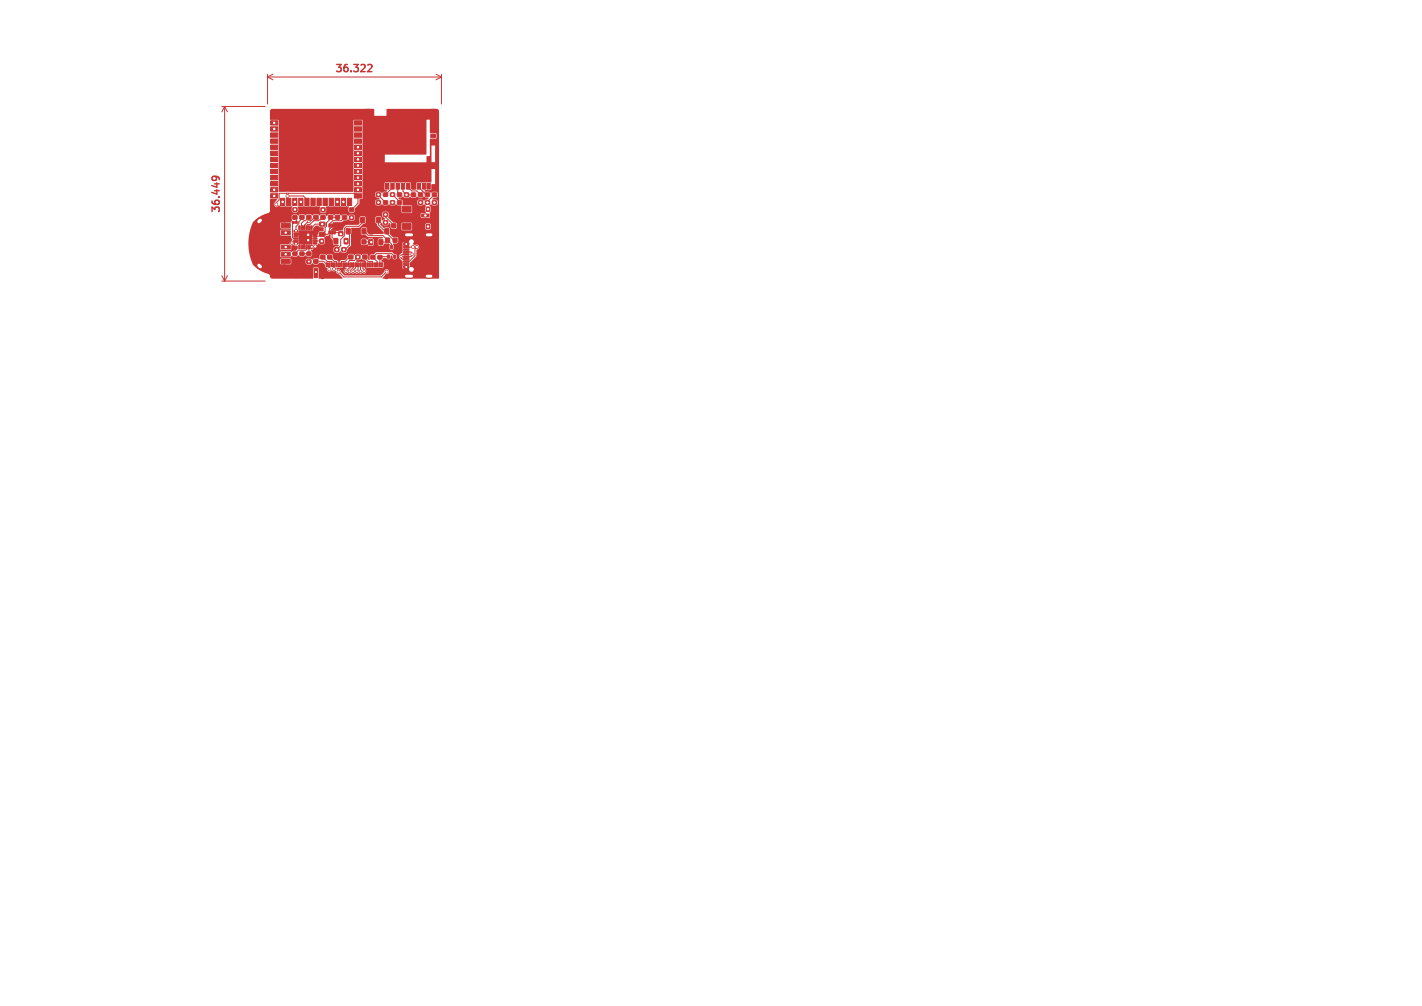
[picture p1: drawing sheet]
<svg xmlns="http://www.w3.org/2000/svg" width="297mm" height="210mm" viewBox="0 0 297 210" stroke-linecap="round" stroke-linejoin="round" font-family="sans-serif">
<defs><g id="words">
<g font-size="2.1" fill="#c83434">
<text x="69.8" y="15.5">36.322</text>
<text x="46.3" y="44.7" transform="rotate(-90 46.3 44.7)">36.449</text>
</g>
</g></defs>
<path d="M76.8 13.6l.6-.1 .3 .4-.9 1.1h.9M44.9 36.8l.3 .3v.3l-.3 .3M45.8 37.5l-.1-.4a1.01 1.01 0 0 0-1.4 0v.3l.3 .3" fill="none" stroke="#c83434" stroke-width=".3"/>
<g fill="none" stroke="#c83434" stroke-width=".21">
<path d="M55.9 15.5v6.2M55.9 16.1h36.3M55.9 16.1l1.1 .6M57 15.5l-1.1 .6M91.1 15.5l1.1 .6M92.2 15.5v6.2M92.2 16.1l-1.1 .6M46.3 22.2h9.1M46.9 22.2v36.5M46.9 22.2l.6 1.2M46.9 22.2l-.6 1.2M82 38.9v.3l-1.5 1.4"/>
<path d="M83.1 38.9v1.4l.3 .3M84.2 38.9v1l.7 .8h1.5M85.3 38.9v.2l.7 .8h1.1l.7 .7M87.5 38.9v.2l1.5 1.5h.3M88.3 39.9h.1M46.3 57.5l.6 1.2M46.3 58.7h9.1M47.5 57.5l-.6 1.2M57.7 42.7v-.4l.6-.6v-1.3h15.9l.6 .5v1.5l-1.4 1.4M60 40.9h3.4l.7 .8v.4M61.3 46.4l-.2 .2v3l.2 .2h.5M61.6 45.4l.3 .3v.7"/>
<path d="M61.8 48.8h1.7l.3 .3M61.8 50.8v.1M61.8 50.3h-.5l-.4 .5M63.1 52.9v.2M63.1 45.3v.4l-.7 .6v.4l-.6 .6v1M63.7 46.9h.1M64 47.6h.1M64 51.5v.5l-.2 .2h-1.5l-.7 .8M64.4 52.9l.1 .1M64.5 53h-1.4M64.5 45.3l-.7 .8h-.3a1.31 1.31 0 0 0-.5 1.5M64.5 51.6v1.4"/>
<path d="M64.5 51.5v.1M65.5 46.1l-.8 .8h-.4l-.2 .1-.1 .6M65.5 46.1h.1M65.8 48.3v.5h-1.7l-.6 .6v2.1M66 54.6h1.6l.7 .7M66 45.3h-.3l-.7 .8h-.3l-.6 .4-.5 .5-.1 .6M67.2 50.3h-1.4v.5M67.3 46.8h-1.5l-.8 .8h-.5M67.4 53.7l.9 .9h.9l.1 .7M67.5 45.3l-.6 .6-.4 .2h-1M67.8 48.5h.1M68.8 55.3v.9"/>
<path d="M68.9 53.7l.9 .9 .5 .1v.6M69.4 47.1v.2l-.6 .5v.7l-.4 .4h-1.1M69.4 48.5v1l.8 .8M69.8 55.3v.8M69.8 48.5h1l.4 .4M69.8 47.1h1.2l.2 .1M70.5 45.3h-1.5v.4l-.8 .8v.7l-.3 .3v.8l-1 1h-1.1v.5M70.5 45.3h.1M71.2 48.5h.1M71.2 48.5v.1M71.8 53.6v.1M72 45.4l-.7 .7h-1.8l-.7 .6v.4"/>
<path d="M72.7 48.3l.3 .2v2.7l-.9 .9h-.3M73.3 53.7h-.3l-.9 .9h-.7l-.1 .7M73.3 55.3v.4l-1.1 .9M73.8 55.9h.1M73.8 55.9l-.8 .7M73.8 55.3v.6M74.2 55.3l.1 .6-.5 .5v.2M74.5 50.5v1.3l.2 .3M74.7 53.6l-.7 .8h-.9l-.3 .3v.6h-.5M74.7 55.3l.1 1.1-.3 .2M75.3 55.3v1.3M75.3 55.3h.1"/>
<path d="M75.7 45.9v.5l-.8 .8h-2.5l-.5 .5v1.5l-.7 .8v1.3l-.9 .8M75.8 55.3v.7l.3 .3v.3M76 50.5h1.6M76 48.3l.9 .8h3.1l1.8 1.9v.6M76.2 53.6v.3l.7 .7h.9v.7M79 45.9v1l1.4 1.4h.4v.4l1.4 1.4h.3M79 40.6v.2l1.5 1.5M80.5 44.8v.5l1.7 1.8M80.7 56.7l-1.1 1.1h-7.8l-1.1-1.1M81 50.1l-.4 .4h-1.1M81.1 53.6h-1.6l-.2 .1v1.6M82 40.6l1.4 1.5v.2"/>
<path d="M82.4 53.6l-.6-.7h-3.2l-.7 .8 .9 .9v.7M84.9 52.6h.9l.3 .2v.5l-.3 .3h-.9M84.9 53.1h-.9l-.2 .2v.5l.2 .3h.9M86.3 51.5l-1.4 .1M86.8 51.8h.1M87 51.6l-.3 .4v1.4l-1.2 1.2h-.6M88.6 40.2h.1M90.7 40.6l-1.4 1.5v.2"/>
</g>
<g fill="#c83434" stroke="#c83434" stroke-width=".21">
<path d="M56.5 23.9h1.5v.9h-1.5z"/>
<path d="M56.5 25.2h1.5v.9h-1.5z"/>
<path d="M56.5 26.5h1.5v.9h-1.5z"/>
<path d="M56.5 27.7h1.5v.9h-1.5z"/>
<path d="M56.5 29h1.5v.9h-1.5z"/>
<path d="M56.5 30.3h1.5v.9h-1.5z"/>
<path d="M56.5 31.6h1.5v.9h-1.5z"/>
<path d="M56.5 32.8h1.5v.9h-1.5z"/>
<path d="M56.5 34.1h1.5v.9h-1.5z"/>
<path d="M56.5 35.4h1.5v.9h-1.5z"/>
<path d="M56.5 36.6h1.5v.9h-1.5z"/>
<path d="M56.5 37.9h1.5v.9h-1.5z"/>
<path d="M56.5 39.2h1.5v.9h-1.5z"/>
<path d="M56.5 40.4h1.5v.9h-1.5z"/>
<path d="M58.6 41.4h.9v1.5h-.9z"/>
<path d="M59.9 41.4h.9v1.5h-.9z"/>
<path d="M61.1 41.4h.9v1.5h-.9z"/>
<path d="M62.4 41.4h.9v1.5h-.9z"/>
<path d="M63.7 41.4h.9v1.5h-.9z"/>
<path d="M64.9 41.4h.9v1.5h-.9z"/>
<path d="M66.2 41.4h.9v1.5h-.9z"/>
<path d="M67.5 41.4h.9v1.5h-.9z"/>
<path d="M68.7 41.4h.9v1.5h-.9z"/>
<path d="M70 41.4h.9v1.5h-.9z"/>
<path d="M71.3 41.4h.9v1.5h-.9z"/>
<path d="M72.6 41.4h.9v1.5h-.9z"/>
<path d="M74 40.4h1.5v.9h-1.5z"/>
<path d="M74 39.2h1.5v.9h-1.5z"/>
<path d="M74 37.9h1.5v.9h-1.5z"/>
<path d="M74 36.6h1.5v.9h-1.5z"/>
<path d="M74 35.4h1.5v.9h-1.5z"/>
<path d="M74 34.1h1.5v.9h-1.5z"/>
<path d="M74 32.8h1.5v.9h-1.5z"/>
<path d="M74 31.6h1.5v.9h-1.5z"/>
<path d="M74 30.3h1.5v.9h-1.5z"/>
<path d="M74 29h1.5v.9h-1.5z"/>
<path d="M74 27.7h1.5v.9h-1.5z"/>
<path d="M74 26.5h1.5v.9h-1.5z"/>
<path d="M74 25.2h1.5v.9h-1.5z"/>
<path d="M74 23.9h1.5v.9h-1.5z"/>
<path d="M62.6 30.2h3.9v3.9h-3.9z"/>
<path d="M68.4 49.9h.7v.9h-.7z"/>
<path d="M66.8 49.9h.8v.9h-.8z"/>
<path d="M67 53.3h.8v.7h-.8z"/>
<path d="M67 51.7h.8v.8h-.8z"/>
<path d="M84.5 40.3h.8v.8h-.8z"/>
<path d="M84.5 41.8h.8v.8h-.8z"/>
<path d="M77.5 53.4h.8v.6h-.8z"/>
<path d="M77.5 51.7h.8v.7h-.8z"/>
<path d="M80.9 53.3h.5l-.1 .6h-.4z"/>
<path d="M82.2 53.3h.5l-.1 .6h-.4z"/>
<path d="M81.6 51.3h.4l-.1 .6h-.3z"/>
<path d="M90.3 41.9h.9v.7h-.9z"/>
<path d="M90.3 40.3h.9v.7h-.9z"/>
<path d="M79.2 50l.6-.1 .2 .2v.8l-.1 .2-.8-.1z"/>
<path d="M77.1 50l.5-.1 .2 .2 .1 .8-.2 .2-.7-.1z"/>
<path d="M80.1 44.5h.8v.6h-.8z"/>
<path d="M80.1 46.1h.8v.7h-.8z"/>
<path d="M78.7 45.4h.7v1.1h-.7z"/>
<path d="M75.4 45.4h.7v1.1h-.7z"/>
<path d="M70.1 43.4h.8v.8h-.8z"/>
<path d="M70.1 45h.8v.7h-.8z"/>
<path d="M83 41.9h.9v.7h-.9z"/>
<path d="M83 40.3h.9v.7h-.9z"/>
<path d="M71.9 49.8l.6-.1 .2 .2v.8l-.1 .2-.7-.1z"/>
<path d="M69.8 49.8l.6-.1 .2 .2v.8l-.1 .2-.8-.1z"/>
<path d="M82.1 49.7h.8v.8h-.8z"/>
<path d="M80.6 49.7h.7v.8h-.7z"/>
<path d="M78.6 41.9h.9v.7h-.9z"/>
<path d="M78.6 40.3h.9v.7h-.9z"/>
<path d="M69.9 51.7h.8v.8h-.8z"/>
<path d="M69.9 53.3h.8v.7h-.8z"/>
<path d="M69.7 46.8h.3v.6h-.3z"/>
<path d="M69.2 46.8h.3v.6h-.3z"/>
<path d="M68.7 46.8h.3v.6h-.3z"/>
<path d="M68.7 48.2h.3v.6h-.3z"/>
<path d="M69.2 48.2h.3v.6h-.3z"/>
<path d="M69.7 48.2h.3v.6h-.3z"/>
<path d="M71.4 51.7h.8v.8h-.8z"/>
<path d="M71.4 53.3h.8v.7h-.8z"/>
<path d="M75.8 53.3h.8v.7h-.8z"/>
<path d="M75.8 51.7h.8v.8h-.8z"/>
<path d="M68.5 53.3h.8v.7h-.8z"/>
<path d="M68.5 51.7h.8v.8h-.8z"/>
<path d="M88.1 44.7h1.5v.6h-1.5z"/>
<path d="M88.1 45.7h1.5v.6h-1.5z"/>
<path d="M84.1 43.1h1.8v1.2h-1.8z"/>
<path d="M84.1 46.7h1.8v1.2h-1.8z"/>
<path d="M61.2 52.6h.8v.7h-.8z"/>
<path d="M61.2 54.3h.8v.7h-.8z"/>
<path d="M73 45.1h.9v.7h-.9z"/>
<path d="M73 43.4h.9v.7h-.9z"/>
<path d="M64.1 43.4h.8v.8h-.8z"/>
<path d="M64.1 45h.8v.7h-.8z"/>
<path d="M74.3 53.3h.9v.7h-.9z"/>
<path d="M74.3 51.7h.9v.8h-.9z"/>
<path d="M61.2 43.4h.8v.7h-.8z"/>
<path d="M61.2 45.1h.8v.6h-.8z"/>
<path d="M80.5 38.3h.7v1.2h-.7z"/>
<path d="M81.6 38.3h.7v1.2h-.7z"/>
<path d="M82.7 38.3h.7v1.2h-.7z"/>
<path d="M83.8 38.3h.7v1.2h-.7z"/>
<path d="M84.9 38.3h.7v1.2h-.7z"/>
<path d="M86 38.3h.7v1.2h-.7z"/>
<path d="M87.1 38.3h.7v1.2h-.7z"/>
<path d="M88.2 38.3h.7v1.2h-.7z"/>
<path d="M89.2 38.3h.7v1.2h-.7z"/>
<path d="M90 28h1v.8h-1z"/>
<path d="M90 34h1v1.2h-1z"/>
<path d="M90 22.8h1v2.8h-1z"/>
<path d="M78.8 38.3h1v1.2h-1z"/>
<path d="M76.3 22.8h1.3v1.9h-1.3z"/>
<path d="M64.1 52.6h.8v.7h-.8z"/>
<path d="M64.1 54.3h.8v.7h-.8z"/>
<path d="M90.7 43.3h.7v.8h-.7z"/>
<path d="M89.1 43.3h.6v.8h-.6z"/>
<path d="M61.4 56h.6l.2 .1v1.7l-.1 .1-.7-.1z"/>
<path d="M65.6 56h.6l.2 .1v1.7l-.1 .1-.7-.1z"/>
<path d="M80.1 41.9h.8v.7h-.8z"/>
<path d="M80.1 40.3h.8v.7h-.8z"/>
<path d="M68.6 43.4h.8v.8h-.8z"/>
<path d="M68.6 45h.8v.7h-.8z"/>
<path d="M70.8 46.8h.8v.8h-.8z"/>
<path d="M70.8 48.4h.8v.8h-.8z"/>
<path d="M88.9 41.9h.8v.7h-.8z"/>
<path d="M88.9 40.3h.8v.7h-.8z"/>
<path d="M58.7 54.2h1.9v.8h-1.9z"/>
<path d="M58.7 52.7h1.9v.8h-1.9z"/>
<path d="M58.7 51.2h1.9v.8h-1.9z"/>
<path d="M58.7 48.2h1.9v.8h-1.9z"/>
<path d="M58.7 46.7h1.9v.8h-1.9z"/>
<path d="M58.7 49.7h1.9v.8h-1.9z"/>
<path d="M57 56.4h2.1v1.1h-2.1z"/>
<path d="M57 44.1h2.1v1.1h-2.1z"/>
<path d="M58.9 55.3h.7v.7h-.7z"/>
<path d="M58.9 45.6h.7v.7h-.7z"/>
<path d="M66.8 48.5h1l.1 .7-.2 .2-.9-.1-.1-.2z"/>
<path d="M66.8 46.4h1l.1 .7-.2 .1h-.9l-.1-.2z"/>
<path d="M62.7 43.4h.8v.8h-.8z"/>
<path d="M62.7 45h.8v.7h-.8z"/>
<path d="M81.8 48.3h.9v.8h-.9z"/>
<path d="M81.8 46.7h.9v.8h-.9z"/>
<path d="M78.9 53.4h.9v.6h-.9z"/>
<path d="M78.9 51.7h.9v.7h-.9z"/>
<path d="M75.6 50.1h.8v.8h-.8z"/>
<path d="M74.1 50.1h.7v.8h-.7z"/>
<path d="M77.1 47.7h.8v1.1h-.8z"/>
<path d="M80.4 47.7h.8v1.1h-.8z"/>
<path d="M65.6 43.4h.8v.8h-.8z"/>
<path d="M65.6 45h.8v.7h-.8z"/>
<path d="M71.5 45.1h.9v.6h-.9z"/>
<path d="M71.5 43.4h.9v.7h-.9z"/>
<path d="M84.3 54.5l1.1-.1v.3h-1z"/>
<path d="M84.3 53.5l1.1-.1v.3h-1z"/>
<path d="M84.3 53l1.1-.1v.3h-1z"/>
<path d="M84.3 52l1.1-.1v.3h-1z"/>
<path d="M84.3 49.9h1l.1 .4-1.1 .1z"/>
<path d="M84.3 50.7h1l.1 .4-1 .1z"/>
<path d="M84.3 51.5l1.1-.1v.3h-1z"/>
<path d="M84.3 52.5l1.1-.1v.3h-1z"/>
<path d="M84.3 54l1.1-.1v.3h-1z"/>
<path d="M84.3 55l1.1-.1v.3h-1z"/>
<path d="M84.3 55.5h1l.1 .4-1 .1z"/>
<path d="M84.3 56.3h1l.1 .4-1.1 .1z"/>
<path d="M86 40.3h.8v.8h-.8z"/>
<path d="M86 41.8h.8v.8h-.8z"/>
<path d="M67.1 43.4h.8v.8h-.8z"/>
<path d="M67.1 45h.8v.7h-.8z"/>
<path d="M90.7 46.9h.7v.8h-.7z"/>
<path d="M89.1 46.9h.6v.8h-.6z"/>
<path d="M72.3 47.7h.8v1.1h-.8z"/>
<path d="M75.6 47.7h.8v1.1h-.8z"/>
<path d="M61.4 48.2h.7l.1 .1-.8 .1z"/>
<path d="M61.4 48.7h.7l.1 .1-.8 .1z"/>
<path d="M61.4 49.2h.7l.1 .1-.8 .1z"/>
<path d="M61.4 49.7h.7l.1 .1-.8 .1z"/>
<path d="M61.4 50.2h.7l.1 .1-.8 .1z"/>
<path d="M61.4 50.7h.7l.1 .1-.8 .1z"/>
<path d="M62.4 51.1l.3 .1v.8h-.3z"/>
<path d="M62.9 51.1l.3 .1v.8h-.3z"/>
<path d="M63.4 51.1l.3 .1v.8h-.3z"/>
<path d="M63.9 51.1l.3 .1v.8h-.3z"/>
<path d="M64.4 51.1l.3 .1v.8h-.3z"/>
<path d="M64.9 51.1l.3 .1v.8h-.3z"/>
<path d="M65.4 50.7h.8v.2h-.8z"/>
<path d="M65.4 50.2h.8v.2h-.8z"/>
<path d="M65.4 49.7h.8v.2h-.8z"/>
<path d="M65.4 49.2h.8v.2h-.8z"/>
<path d="M65.4 48.7h.8v.2h-.8z"/>
<path d="M65.4 48.2h.8v.2h-.8z"/>
<path d="M64.9 47.1l.3 .1-.1 .8-.2-.1z"/>
<path d="M64.4 47.1l.3 .1-.1 .8-.2-.1z"/>
<path d="M63.9 47.1l.3 .1-.1 .8-.2-.1z"/>
<path d="M63.4 47.1l.3 .1-.1 .8-.2-.1z"/>
<path d="M62.9 47.1l.3 .1-.1 .8-.2-.1z"/>
<path d="M62.4 47.1l.3 .1-.1 .8-.2-.1z"/>
<path d="M62.4 48.2h2.7v2.7h-2.7z"/>
<path d="M72.9 53.3h.8v.7h-.8z"/>
<path d="M72.9 51.7h.8v.8h-.8z"/>
<path d="M65.6 54.2h.8v.7h-.8z"/>
<path d="M65.6 52.6h.8v.8h-.8z"/>
<path d="M61.1 46.3h.4v.3h-.4z"/>
<path d="M61.7 46.3h.4v.3h-.4z"/>
<path d="M62.6 52.6h.9v.7h-.9z"/>
<path d="M62.6 54.3h.9v.7h-.9z"/>
<path d="M79.6 54.9h.3v.8h-.3z"/>
<path d="M79.1 54.9h.3v.8h-.3z"/>
<path d="M78.6 54.9h.3v.8h-.3z"/>
<path d="M78.1 54.9h.3v.8h-.3z"/>
<path d="M77.6 54.9h.3v.8h-.3z"/>
<path d="M77.1 54.9h.3v.8h-.3z"/>
<path d="M76.6 54.9h.3v.8h-.3z"/>
<path d="M76.1 54.9h.3v.8h-.3z"/>
<path d="M75.6 54.9h.3v.8h-.3z"/>
<path d="M75.1 54.9h.3v.8h-.3z"/>
<path d="M74.6 54.9h.3v.8h-.3z"/>
<path d="M74.1 54.9h.3v.8h-.3z"/>
<path d="M73.6 54.9h.3v.8h-.3z"/>
<path d="M73.1 54.9h.3v.8h-.3z"/>
<path d="M72.6 54.9h.3v.8h-.3z"/>
<path d="M72.1 54.9h.3v.8h-.3z"/>
<path d="M71.6 54.9h.3v.8h-.3z"/>
<path d="M71.1 54.9h.3v.8h-.3z"/>
<path d="M70.6 54.9h.3v.8h-.3z"/>
<path d="M70.1 54.9h.3v.8h-.3z"/>
<path d="M69.6 54.9h.3v.8h-.3z"/>
<path d="M69.1 54.9h.3v.8h-.3z"/>
<path d="M68.6 54.9h.3v.8h-.3z"/>
<path d="M68.1 54.9h.3v.8h-.3z"/>
<path d="M67.1 57.4h.4v.8h-.4z"/>
<path d="M80.5 57.4h.4v.8h-.4z"/>
<path d="M87.4 41.9h.8v.7h-.8z"/>
<path d="M87.4 40.3h.8v.7h-.8z"/>
<path d="M81.6 41.9h.8v.7h-.8z"/>
<path d="M81.6 40.3h.8v.7h-.8z"/>
<circle cx="57.3" cy="25.7" r=".3"/>
<circle cx="79" cy="42.3" r=".3"/>
<circle cx="77.6" cy="50.5" r=".3"/>
<circle cx="82" cy="42.3" r=".3"/>
<circle cx="80.5" cy="46.4" r=".3"/>
<circle cx="84.9" cy="40.7" r=".3"/>
<circle cx="71.2" cy="48.9" r=".3"/>
<circle cx="90.7" cy="42.3" r=".3"/>
<circle cx="73.4" cy="45.4" r=".3"/>
<circle cx="74.7" cy="53.6" r=".3"/>
<circle cx="72.3" cy="50.3" r=".3"/>
<circle cx="61.6" cy="43.7" r=".3"/>
<circle cx="86.3" cy="51.5" r=".3"/>
<circle cx="89.4" cy="43.7" r=".3"/>
<circle cx="89.4" cy="47.3" r=".3"/>
<circle cx="87" cy="51.6" r=".3"/>
<circle cx="65.9" cy="51.4" r=".3"/>
<circle cx="64.4" cy="50.1" r=".3"/>
<circle cx="64.4" cy="49" r=".3"/>
<circle cx="71.8" cy="52.1" r=".3"/>
<circle cx="69.8" cy="56.1" r=".3"/>
<circle cx="70.3" cy="52.1" r=".3"/>
<circle cx="68.8" cy="56.2" r=".3"/>
<circle cx="74.5" cy="56.6" r=".25"/>
<circle cx="74.8" cy="38.4" r=".3"/>
<circle cx="74.8" cy="35.8" r=".3"/>
<circle cx="76.1" cy="56.6" r=".25"/>
<circle cx="75.3" cy="56.6" r=".25"/>
<circle cx="74.8" cy="37.1" r=".3"/>
<circle cx="71.7" cy="42.1" r=".3"/>
<circle cx="73" cy="56.6" r=".25"/>
<circle cx="70.5" cy="42.1" r=".3"/>
<circle cx="72.2" cy="56.6" r=".25"/>
<circle cx="84.9" cy="55.7" r=".25"/>
<circle cx="61.8" cy="48.2" r=".25"/>
<circle cx="84.9" cy="50.9" r=".25"/>
<circle cx="57.3" cy="39.6" r=".3"/>
<circle cx="83.8" cy="53.5" r=".25"/>
<circle cx="57.3" cy="40.9" r=".3"/>
<circle cx="86.1" cy="53.1" r=".25"/>
<circle cx="64.5" cy="46.2" r=".25"/>
<circle cx="64.5" cy="54.6" r=".25"/>
<circle cx="67.5" cy="43.8" r=".3"/>
<circle cx="67.3" cy="46.8" r=".3"/>
<circle cx="65.1" cy="51.5" r=".25"/>
<circle cx="66" cy="56.8" r=".25"/>
<circle cx="61.6" cy="42.1" r=".3"/>
<circle cx="60.9" cy="50.8" r=".25"/>
<circle cx="61.8" cy="50.9" r=".25"/>
<circle cx="62.8" cy="42.1" r=".3"/>
<circle cx="74.8" cy="39.6" r=".3"/>
<circle cx="73.8" cy="56.6" r=".25"/>
<circle cx="74.8" cy="34.5" r=".3"/>
<circle cx="79" cy="40.6" r=".3"/>
<circle cx="59.7" cy="51.6" r=".3"/>
<circle cx="57.7" cy="42.7" r=".3"/>
<circle cx="59.7" cy="53.1" r=".3"/>
<circle cx="60" cy="40.9" r=".3"/>
<circle cx="59.7" cy="48.6" r=".3"/>
<circle cx="59" cy="42.1" r=".3"/>
<circle cx="74.8" cy="32" r=".3"/>
<circle cx="87.8" cy="42.3" r=".3"/>
<circle cx="74.8" cy="33.3" r=".3"/>
<circle cx="82" cy="40.6" r=".3"/>
<circle cx="74.8" cy="30.7" r=".3"/>
<circle cx="89.3" cy="42.3" r=".3"/>
<circle cx="57.3" cy="26.9" r=".3"/>
<circle cx="80.5" cy="44.8" r=".3"/>
<circle cx="70.7" cy="56.7" r=".3"/>
<circle cx="80.7" cy="56.7" r=".3"/>
<circle cx="67.2" cy="50.3" r=".3"/>
<circle cx="88.8" cy="45" r=".3"/>
</g>
<path d="M54.1 55.4l.3 .3M54.4 46l-.3 .3" fill="none" stroke="#c83434" stroke-width="1.3"/>
<path d="M84.9 57.7h1.1M84.9 49h1.1M89.2 57.7h.8M89.2 49h.8" fill="none" stroke="#c83434" stroke-width="1"/>
<g fill="#c83434">
<path d="M61.4 48.7l.8-.1 .3-.3 .3-.2 2.4 .1 .2-.2v-.4l.6-.5h.4l.4 .3 .8 .2v.6l-.9 .2-.3 .6-1.2 .1-.1 1.7-1.3 .2-.2 .9h-.2l-.1-.9-.8-.2-.1-1.7-.9-.2z"/>
<path d="M56.6 22.8l.3-.1h21.2l.1 .1v1.4h2.5v-1.4l.1-.1h10.3a.51 .51 0 0 1 .6 .5v34.9l-11.8 .1v-.2l.8-.8a.51 .51 0 0 0 .5-.5 .51 .51 0 0 0-.6-.5 .51 .51 0 0 0-.4 .6l-.7 .7h-7.5l-.8-.7a.7 .7 0 0 0-.9-.5v-.4l1.3-.1 .2-.9 .1 .1 .1 .7 .3 .2 .1 .2a.53 .53 0 0 0-.5 .4 .53 .53 0 0 0 .3 .6l.4-.1 .3 .1 .4-.1 .4 .1 .4-.1 .4 .1 1.2-.1a.52 .52 0 0 0 .7-.2 .52 .52 0 0 0-.1-.7l-.2-.2v-1.2h-1.6l-.1-.2 .1-.2h.6l.4-.3 .3 .3h.4l.3 .3-.1 1.1 .2 .2h3.4l.1-.2v-.9l-.4-.2v-.3l.4-.4h.5l.3 .2h.5l.3-.8 .3 .3 .1 .4 .2 .1 .5-.1 .1-.5h.4l.2 .5 .6 .5v1.6l.3 .1 1 .1a.52 .52 0 0 0 .6 .4 .52 .52 0 0 0 .4-.7 .52 .52 0 0 0-.7-.3l-.1-.8 1.3-1.4 .1-1.4a.54 .54 0 0 0 .5-.8 .54 .54 0 0 0-.9-.1l-.4-.3a.52 .52 0 0 0-.1-.9 .52 .52 0 0 0-.7 .4h-1l-.3 .2v2.1l-.8 .8h-.4l-.2-.4-.4-.1-.5-.4h-3.2l-.6 .5-.7 .2v.9l-.2 .1-.2-.2v-.8l-.3-.3h-.8l-.3 .3-.5-.3h-.6l-.4 .3-.3-.3h-.7a.53 .53 0 0 0-.4 .7l-.7 .6h-.7l-.2 .3-.3 .1-.3-.4h-.5l-.3-.4-.1-.6-.2-.3h-.8l-.4 .3-.3-.3h-.7l-.3 .3-.1 .8-1-.2-.5 .3-.3-.2h-.7l-.3 .3v.6l.2 .3h.8l.4-.3 .3 .3h.6l.5-.3h.7l.5 .4 .1 .5 .3 .1a.6 .6 0 0 0 .2 .7 .6 .6 0 0 0 .8-.2l.4 .2h.5l.1 .4 .5 .3 .7 .7v.1l-4.9 .1v-2.1l-.4-.3h-.5l-.3 .2 .1 2.1-.2 .1h-8.4l-.4-.2-.2-.6-.3-.2a6.4 6.4 0 0 1-3.2-2l-.4-1h6.1l.1 1h2l.2-.2v-.8l-.2-.2h-1.9l-.2 .2-6.1-.1a10.8 10.8 0 0 1 .3-7.4h5.8l.1 1h2.2l-.1 .3h-2l-.2 .1 .1 1 2.1 .1 .1 .5 .3 .3-.5 .5-.2 .5h-1.8l-.1 1.1 .2 .1h2l.1-.9 .5-.2 .5 .2h.3l.1 .7-.4 .4h-.6l-.3 .2-.3-.1h-2l-.1 .2 .1 1h2l.3-.3 1 .2 .4-.3 .5 .3 .7-.1 .3-.2 .3 .2h.8l.3-.2v-.6l-.3-.4 .5-.3 .2-.4-.1-.4 .8-.1 .3-.3 .3 .2 .8-.1 .1-.2v-.7a.25 .25 0 0 1-.2-.3 .25 .25 0 0 1 .3-.2l.2-.3h.5l.4-.3 .1 .7 .4 .6 .1 .8 .3 .1 .9 .1-.3 .3h-.5l-.3 .1v.9l.3 .2h.7l.4-.2 .3 .2h.9l.2-.6 .8-.8v-1.1h2.1v.7l.3 .3h.7l.3-.2 .4 .3h.8l.2-.3v-.9l-.3-.3h-.7l-.4 .3-.3-.3h-.6l-.4 .4h-2.1l.1-2.3h2v.9l.3 .2 .7 .1 .5 .3 3 .1v.2l-.7 .1-.3 .2 .1 1.2 .2 .1h.6l.3-.1 .2-.3 .9-.1 .2 .3v.9l.7 .1 .1-.2-.1-1 1-.3v-1l-.3-.1h-.8l-.5-.6-.1-1-.1-.4h-.8l-.4 .1-.7-.8a.28 .28 0 0 1 .3-.3 .28 .28 0 0 1 .2 .4l.3 .1h.7l.4-.4 .3 .2v.8l.3 .2h.6l.4-.3-.1-.8h1.1v1.2l.1 .2h1.9l.2-1.1h2.7v.7l.4 .3 .5-.1 .3-.3v-.7l-.4-.3h-.5l-.3 .4h-2.7v-.4l-.2-.1h-1.9l-.1 .2h-1.1l-.7-.2-1-1.1 .1-.4-.1-.6-.2-.2h-.7l-.3 .3-.1 .5 .6 .6v.2l-.7 .2v-.6l-.4-.3h-.6l-.3 .4v.9l.3 .4 .1 .3 1.3 1.3v.4h-3.1l-.3-.3-.1-.9-.3-.1h-.6l-.3 .4h-2v-.4h1.6l.8-.7 .5-.2 .1-1.2-.4-.3h-.6l-.2 .2v1.3l-.4 .3-2.5 .1-.6 .5-.1 .6-2 .1-.4-.1v-.2a.75 .75 0 0 0 .4-1.1l-.2-.2 .3-.2h1.6l.5-.4h.6l.3-.3 .4 .3h.7l.2-.1 .1-.7-.1-.3h-1.1a.23 .23 0 0 1-.2 .2 .23 .23 0 0 1-.2-.2l-.8-.1-.5 .2-.3-.3h-.7l-.4 .3-.4-.3h-.6l-.5 .4-.6-.4h-.6l-.4 .3-.4-.3h-.7l-.4 .3-.4-.3h-.7l-.3 .3-.5-.3h-.6l-.4 .3-.3-.2h-.7l-.4 .3 .2 .9-.3 .5h-2.1l-.2 .2h-5.8l.1-.3a6.5 6.5 0 0 1 3.3-1.9l.3-.4v-2.5h1.4l.1 .1-.4 .4a.57 .57 0 0 0-.1 1 .57 .57 0 0 0 .9-.3l.3 .3h2.4l-.1 1 .4 .2h.7l.2-.1 .1-1.1h4.5l.1 .1-.1 .3 .1 .8 .2 .1h.6l.4-.2-.1-1 .1-.1 4.3-.1 .5 .2-.1 .8 .1 .3 .8 .1 .4-.3v-.6l.9-.9 .1-1 .6-.2v-1h2.7v.7l.7 .1 .2 .3-.9 .3v.8l.2 .3 1-.1a.23 .23 0 0 1 .2-.2 .23 .23 0 0 1 .2 .2l.8 .1 .5-.3 .3 .3h.7l.4-.3 .3 .3h.8l.1 .1v1.4h2.1v-1.5h-1.9v-.9a.53 .53 0 0 0-.7-.3l-.2-.4 .6-.1 .4-.2 .4 .3h.7l.3-.3 .5 .3h.6l.4-.3 .3 .2h.7l.5-.2 .3 .2h.6l-.2 .4-.4 .1-.3 .2-.5-.2h-.7l-.2 .1-.1 .7 .2 .3 .8 .1 .3-.2a.38 .38 0 0 1 .5 .2 .38 .38 0 0 1-.1 .5v.7l.2 .3-1.1 .1v.9l1.8 .1 .1-.9a.22 .22 0 0 1-.1-.3 .22 .22 0 0 1 .2-.1l.1-.8-.3-.5 .3-.3 .3 .3h.7l.4-.3v-.6l-.2-.3-.9-.1 .3-.4 .7-.1 .1-.8-.4-.3h-.7l-.3 .3-.3-.3h-.9l-.2-.2 1.4-.1 .1-1.2 .8-.1v-3.2h-.8v2.8l-3.1 .1-.1 1.4-.7 .1-.3-.3-.2-1.2h-5.2l-.2 .2v1.2l.1 .2h.4l-.1 .3h-.6l-.3 .3-.4-.3h-.8l-.2 .4h-2.7v-.1v-6.3h15.2v-3.6h-.8v3.6l-14.4-.1v-1.6h4.7v1.6h8.7v-1.3h.7v-3.6h1.2l.2-.2-.1-1-1.3-.1v-2.7h-.7v7.2l-.1 .1h-13.3v-7.2l-.2-.1h-1.6l-.1 .2v14.8l-15.5 .1-.1-1.1v-13.8l-.2-.2-1.6-.1v-1.7z"/>
</g>
<g fill="#fff" stroke="#fff" stroke-width=".21">
<circle cx="57.3" cy="25.7" r=".15"/>
<circle cx="79" cy="42.3" r=".15"/>
<circle cx="77.6" cy="50.5" r=".15"/>
<circle cx="82" cy="42.3" r=".15"/>
<circle cx="80.5" cy="46.4" r=".15"/>
<circle cx="84.9" cy="40.7" r=".15"/>
<circle cx="71.2" cy="48.9" r=".15"/>
<circle cx="90.7" cy="42.3" r=".15"/>
<circle cx="73.4" cy="45.4" r=".15"/>
<circle cx="74.7" cy="53.6" r=".15"/>
<circle cx="72.3" cy="50.3" r=".15"/>
<circle cx="61.6" cy="43.7" r=".15"/>
<circle cx="86.3" cy="51.5" r=".15"/>
<circle cx="89.4" cy="43.7" r=".15"/>
<circle cx="89.4" cy="47.3" r=".15"/>
<circle cx="87" cy="51.6" r=".15"/>
<circle cx="65.9" cy="51.4" r=".15"/>
<circle cx="64.4" cy="50.1" r=".15"/>
<circle cx="64.4" cy="49" r=".15"/>
<circle cx="71.8" cy="52.1" r=".15"/>
<circle cx="69.8" cy="56.1" r=".15"/>
<circle cx="70.3" cy="52.1" r=".15"/>
<circle cx="68.8" cy="56.2" r=".15"/>
<circle cx="74.5" cy="56.6" r=".1"/>
<circle cx="74.8" cy="38.4" r=".15"/>
<circle cx="74.8" cy="35.8" r=".15"/>
<circle cx="76.1" cy="56.6" r=".1"/>
<circle cx="75.3" cy="56.6" r=".1"/>
<circle cx="74.8" cy="37.1" r=".15"/>
<circle cx="71.7" cy="42.1" r=".15"/>
<circle cx="73" cy="56.6" r=".1"/>
<circle cx="70.5" cy="42.1" r=".15"/>
<circle cx="72.2" cy="56.6" r=".1"/>
<circle cx="84.9" cy="55.7" r=".1"/>
<circle cx="61.8" cy="48.2" r=".1"/>
<circle cx="84.9" cy="50.9" r=".1"/>
<circle cx="57.3" cy="39.6" r=".15"/>
<circle cx="83.8" cy="53.5" r=".1"/>
<circle cx="57.3" cy="40.9" r=".15"/>
<circle cx="86.1" cy="53.1" r=".1"/>
<circle cx="64.5" cy="46.2" r=".1"/>
<circle cx="64.5" cy="54.6" r=".1"/>
<circle cx="67.5" cy="43.8" r=".15"/>
<circle cx="67.3" cy="46.8" r=".15"/>
<circle cx="65.1" cy="51.5" r=".1"/>
<circle cx="66" cy="56.8" r=".1"/>
<circle cx="61.6" cy="42.1" r=".15"/>
<circle cx="60.9" cy="50.8" r=".1"/>
<circle cx="61.8" cy="50.9" r=".1"/>
<circle cx="62.8" cy="42.1" r=".15"/>
<circle cx="74.8" cy="39.6" r=".15"/>
<circle cx="73.8" cy="56.6" r=".1"/>
<circle cx="74.8" cy="34.5" r=".15"/>
<circle cx="79" cy="40.6" r=".15"/>
<circle cx="59.7" cy="51.6" r=".15"/>
<circle cx="57.7" cy="42.7" r=".15"/>
<circle cx="59.7" cy="53.1" r=".15"/>
<circle cx="60" cy="40.9" r=".15"/>
<circle cx="59.7" cy="48.6" r=".15"/>
<circle cx="59" cy="42.1" r=".15"/>
<circle cx="74.8" cy="32" r=".15"/>
<circle cx="87.8" cy="42.3" r=".15"/>
<circle cx="74.8" cy="33.3" r=".15"/>
<circle cx="82" cy="40.6" r=".15"/>
<circle cx="74.8" cy="30.7" r=".15"/>
<circle cx="89.3" cy="42.3" r=".15"/>
<circle cx="57.3" cy="26.9" r=".15"/>
<circle cx="80.5" cy="44.8" r=".15"/>
<circle cx="70.7" cy="56.7" r=".15"/>
<circle cx="80.7" cy="56.7" r=".15"/>
<circle cx="67.2" cy="50.3" r=".15"/>
<circle cx="88.8" cy="45" r=".15"/>
<circle cx="85.9" cy="56.2" r=".32"/>
<circle cx="85.9" cy="50.5" r=".32"/>
</g>
<path d="M54.1 55.4l.3 .3M54.4 46l-.3 .3" fill="none" stroke="#fff" stroke-width=".7"/>
<path d="M84.9 57.7h1.1M84.9 49h1.1M89.2 57.7h.8M89.2 49h.8" fill="none" stroke="#fff" stroke-width=".6"/>
<use href="#words"/>
</svg>
